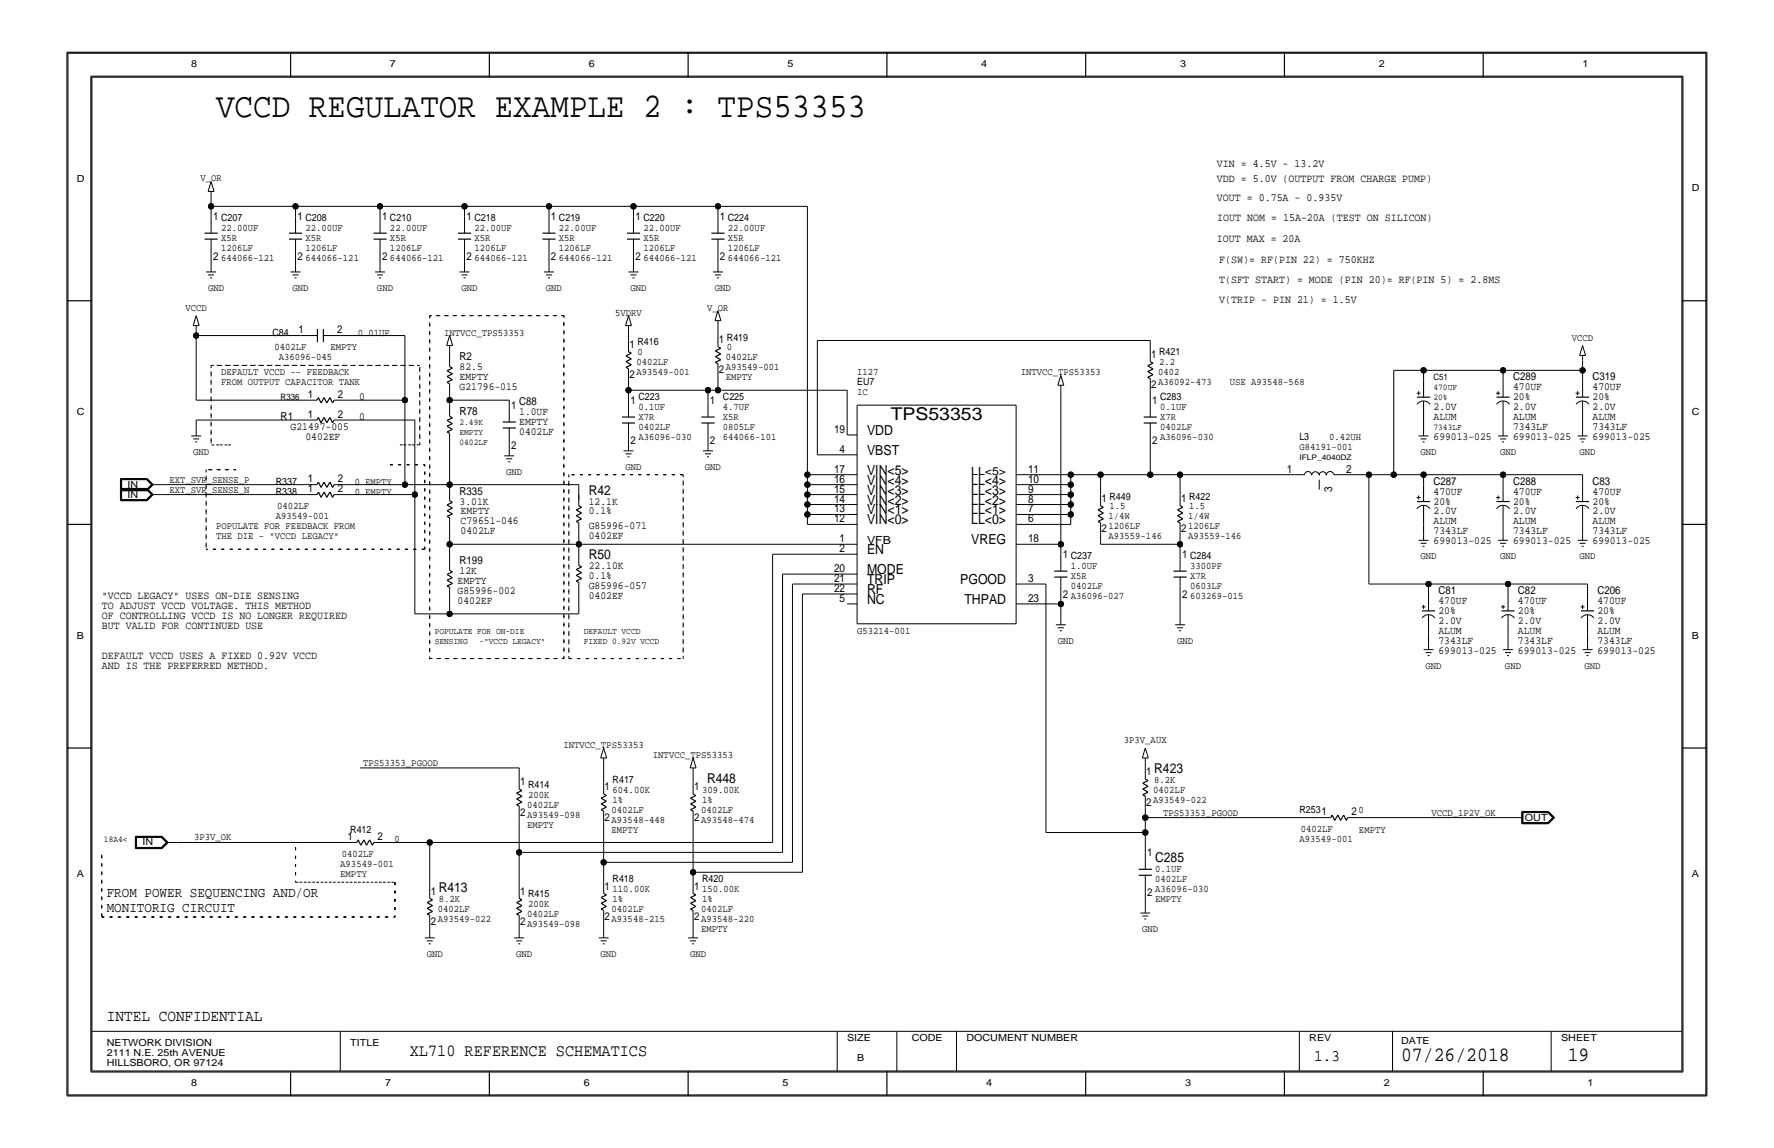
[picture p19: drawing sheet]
<svg xmlns="http://www.w3.org/2000/svg" width="432mm" height="279mm" viewBox="0 0 432 279" stroke-linecap="round" stroke-linejoin="round" font-family="sans-serif">
<defs><g id="words">
<text font-size="8.4" x="52.6" y="28.4">VCCD REGULATOR EXAMPLE 2 : TPS53353</text>
<g font-size="4.9">
<text x="341" y="258.3">07/26/2018</text>
<text x="381.6" y="258.3">19</text>
</g>
<text font-size="4.3" x="216.8" y="102.2">TPS53353</text>
<text font-size="4.2" x="99.8" y="257">XL710 REFERENCE SCHEMATICS</text>
<g font-size="3.9">
<text x="26" y="248.6">INTEL CONFIDENTIAL</text>
<text x="319.9" y="258.3">1.3</text>
</g>
<g font-size="3.4">
<text x="211" y="105.9">VDD</text>
<text x="211" y="110.7">VBST</text>
<text x="211" y="115.5">VIN&lt;5&gt;</text>
<text x="211" y="117.9">VIN&lt;4&gt;</text>
<text x="236.4" y="117.9">LL&lt;4&gt;</text>
<text x="211" y="120.4">VIN&lt;3&gt;</text>
<text x="211" y="125.2">VIN&lt;1&gt;</text>
<text x="211" y="122.8">VIN&lt;2&gt;</text>
<text x="236.4" y="122.8">LL&lt;2&gt;</text>
<text x="236.4" y="120.4">LL&lt;3&gt;</text>
<text x="236.4" y="125.2">LL&lt;1&gt;</text>
<text x="211" y="127.6">VIN&lt;0&gt;</text>
<text x="236.4" y="127.6">LL&lt;0&gt;</text>
<text x="211" y="134.9">EN</text>
<text x="236.4" y="132.5">VREG</text>
<text x="211" y="139.7">MODE</text>
<text x="211" y="142.1">TRIP</text>
<text x="233.7" y="142.1">PGOOD</text>
<text x="211" y="147">NC</text>
<text x="211" y="144.6">RF</text>
<text x="234.7" y="147">THPAD</text>
<text x="26" y="222">MONITORIG CIRCUIT</text>
<text x="26" y="218.3">FROM POWER SEQUENCING AND/OR</text>
</g>
<g font-size="3.3">
<text x="143.3" y="120.4">R42</text>
<text x="143.3" y="136.1">R50</text>
<text x="172.1" y="190.5">R448</text>
<text x="280.9" y="188.1">R423</text>
<text x="281.2" y="209.9">C285</text>
<text x="106.8" y="217.1">R413</text>
</g>
<g font-size="2.7">
<text x="296.2" y="40.7">VIN = 4.5V - 13.2V</text>
<text x="296.2" y="44.4">VDD = 5.0V (OUTPUT FROM CHARGE PUMP)</text>
<text x="296.2" y="49">VOUT = 0.75A - 0.935V</text>
<text x="296.3" y="53.8">IOUT NOM = 15A-20A (TEST ON SILICON)</text>
<text x="296.2" y="58.8">IOUT MAX = 20A</text>
<text x="296.8" y="64.1">F(SW)= RF(PIN 22) = 750KHZ</text>
<text x="296.8" y="68.9">T(SFT START) = MODE (PIN 20)= RF(PIN 5) = 2.8MS</text>
<text x="296.8" y="73.8">V(TRIP - PIN 21) = 1.5V</text>
<text x="111.9" y="101">R78</text>
<text x="203" y="105.4">19</text>
<text x="204.4" y="110.2">4</text>
<text x="203" y="117.5">16</text>
<text x="203" y="115.1">17</text>
<text x="203" y="119.9">15</text>
<text x="236.4" y="115.5">LL&lt;5&gt;</text>
<text x="250.2" y="119.9">9</text>
<text x="250.2" y="115.1">11</text>
<text x="250.2" y="117.5">10</text>
<text x="313.2" y="115">1</text>
<text x="324.2" y="119.8" transform="rotate(-90 324.2 119.8)">3</text>
<text x="327.6" y="115">2</text>
<text x="203" y="122.3">14</text>
<text x="203" y="124.7">13</text>
<text x="250.2" y="124.7">7</text>
<text x="250.2" y="122.3">8</text>
<text x="203" y="127.1">12</text>
<text x="204.4" y="132">1</text>
<text x="250.2" y="127.1">6</text>
<text x="250.2" y="132">18</text>
<text x="204.4" y="134.4">2</text>
<text x="211" y="132.5">VFB</text>
<text x="203" y="139.2">20</text>
<text x="203" y="141.7">21</text>
<text x="250.2" y="141.7">3</text>
<text x="24.8" y="145.8">&quot;VCCD LEGACY&quot; USES ON-DIE SENSING</text>
<text x="24.8" y="148.2">TO ADJUST VCCD VOLTAGE. THIS METHOD</text>
<text x="203" y="144.1">22</text>
<text x="204.4" y="146.5">5</text>
<text x="250.2" y="146.5">23</text>
<text x="24.8" y="153">BUT VALID FOR CONTINUED USE</text>
<text x="24.8" y="150.6">OF CONTROLLING VCCD IS NO LONGER REQUIRED</text>
<text x="24.8" y="160.3">DEFAULT VCCD USES A FIXED 0.92V VCCD</text>
<text x="24.8" y="162.7">AND IS THE PREFERRED METHOD.</text>
</g>
<g font-size="2.6">
<text x="51.9" y="53.6">1 C207</text>
<text x="72.4" y="53.6">1 C208</text>
<text x="93" y="53.6">1 C210</text>
<text x="113.6" y="53.6">1 C218</text>
<text x="134.1" y="53.6">1 C219</text>
<text x="154.7" y="53.6">1 C220</text>
<text x="175.2" y="53.6">1 C224</text>
<text x="51.9" y="63.3">2</text>
<text x="72.4" y="63.3">2</text>
<text x="93" y="63.3">2</text>
<text x="113.6" y="63.3">2</text>
<text x="134.1" y="63.3">2</text>
<text x="154.7" y="63.3">2</text>
<text x="175.2" y="63.3">2</text>
<text x="72.7" y="80.9">1</text>
<text x="82.1" y="80.9">2</text>
<text x="175" y="83.5">1</text>
<text x="111.9" y="87.7">R2</text>
<text x="153.2" y="84.7">1</text>
<text x="280.2" y="87.1">1</text>
<text x="111.9" y="95">G21796-015</text>
<text x="111.9" y="90.1">82.5</text>
<text x="111.9" y="92.6">EMPTY</text>
<text x="153.2" y="92.1">2</text>
<text x="175" y="90.9">2</text>
<text x="280.2" y="94.5">2</text>
<text x="368.3" y="95">470UF</text>
<text x="368.3" y="92.6">C289</text>
<text x="387.6" y="92.6">C319</text>
<text x="387.6" y="95">470UF</text>
<text x="74.9" y="96.8">1</text>
<text x="74.9" y="101.6">1</text>
<text x="82.2" y="96.8">2</text>
<text x="82.2" y="101.6">2</text>
<text x="87.5" y="97.4">0</text>
<text x="124.4" y="99.6">1</text>
<text x="126.4" y="98.6">C88</text>
<text x="126.4" y="101">1.0UF</text>
<text x="153.5" y="98.4">1</text>
<text x="172.8" y="98.4">1</text>
<text x="280.5" y="98.4">1</text>
<text x="348.9" y="99.8">2.0V</text>
<text x="368.3" y="97.4">20%</text>
<text x="368.3" y="99.8">2.0V</text>
<text x="387.6" y="99.8">2.0V</text>
<text x="387.6" y="97.4">20%</text>
<text x="68.3" y="102.2">R1</text>
<text x="70.7" y="104.7">G21497-005</text>
<text x="74.4" y="107.1">0402EF</text>
<text x="87.5" y="102.2">0</text>
<text x="126.4" y="105.9">0402LF</text>
<text x="126.4" y="103.4">EMPTY</text>
<text x="348.9" y="107.1">699013-025</text>
<text x="348.9" y="102.2">ALUM</text>
<text x="368.3" y="107.1">699013-025</text>
<text x="368.3" y="102.2">ALUM</text>
<text x="368.3" y="104.6">7343LF</text>
<text x="387.6" y="107.1">699013-025</text>
<text x="387.6" y="104.6">7343LF</text>
<text x="387.6" y="102.2">ALUM</text>
<text x="124.4" y="109.2">2</text>
<text x="153.5" y="108">2</text>
<text x="172.8" y="108">2</text>
<text x="280.5" y="108">2</text>
<text x="74.9" y="119.8">1</text>
<text x="74.9" y="117.4">1</text>
<text x="82.2" y="119.8">2</text>
<text x="82.2" y="117.4">2</text>
<text x="348.9" y="118">C287</text>
<text x="368.3" y="118">C288</text>
<text x="387.6" y="118">C83</text>
<text x="111.9" y="122.8">3.01K</text>
<text x="111.9" y="120.4">R335</text>
<text x="112.1" y="125.2">EMPTY</text>
<text x="143.3" y="122.8">12.1K</text>
<text x="143.3" y="125.2">0.1%</text>
<text x="268.1" y="122.2">1</text>
<text x="287.5" y="122.2">1</text>
<text x="348.9" y="125.2">2.0V</text>
<text x="348.9" y="122.8">20%</text>
<text x="348.9" y="120.4">470UF</text>
<text x="368.3" y="125.2">2.0V</text>
<text x="368.3" y="120.4">470UF</text>
<text x="368.3" y="122.8">20%</text>
<text x="387.6" y="125.2">2.0V</text>
<text x="387.6" y="122.8">20%</text>
<text x="387.6" y="120.4">470UF</text>
<text x="112.1" y="130">0402LF</text>
<text x="112.1" y="127.6">C79651-046</text>
<text x="143.3" y="128.8">G85996-071</text>
<text x="143.3" y="131.3">0402EF</text>
<text x="268.1" y="129.6">2</text>
<text x="287.5" y="129.6">2</text>
<text x="348.9" y="127.6">ALUM</text>
<text x="348.9" y="130">7343LF</text>
<text x="368.3" y="127.6">ALUM</text>
<text x="368.3" y="130">7343LF</text>
<text x="387.6" y="127.6">ALUM</text>
<text x="387.6" y="130">7343LF</text>
<text x="111.9" y="137.3">R199</text>
<text x="258.7" y="135.9">1 C237</text>
<text x="287.7" y="135.9">1 C284</text>
<text x="348.9" y="132.5">699013-025</text>
<text x="368.3" y="132.5">699013-025</text>
<text x="387.6" y="132.5">699013-025</text>
<text x="111.4" y="142.1">EMPTY</text>
<text x="111.9" y="139.7">12K</text>
<text x="143.3" y="140.9">0.1%</text>
<text x="143.3" y="138.5">22.10K</text>
<text x="143.3" y="143.4">G85996-057</text>
<text x="111.4" y="144.6">G85996-002</text>
<text x="111.4" y="147">0402EF</text>
<text x="143.3" y="145.8">0402EF</text>
<text x="258.7" y="145.5">2 A36096-027</text>
<text x="287.7" y="145.5">2</text>
<text x="350.1" y="144.6">C81</text>
<text x="350.1" y="147">470UF</text>
<text x="350.1" y="149.4">20%</text>
<text x="369.5" y="147">470UF</text>
<text x="369.5" y="144.6">C82</text>
<text x="369.5" y="149.4">20%</text>
<text x="388.8" y="147">470UF</text>
<text x="388.8" y="144.6">C206</text>
<text x="388.8" y="149.4">20%</text>
<text x="350.1" y="154.2">ALUM</text>
<text x="350.1" y="151.8">2.0V</text>
<text x="369.5" y="151.8">2.0V</text>
<text x="369.5" y="154.2">ALUM</text>
<text x="388.8" y="151.8">2.0V</text>
<text x="388.8" y="154.2">ALUM</text>
<text x="350.1" y="159.1">699013-025</text>
<text x="350.1" y="156.7">7343LF</text>
<text x="369.5" y="159.1">699013-025</text>
<text x="369.5" y="156.7">7343LF</text>
<text x="388.8" y="156.7">7343LF</text>
<text x="388.8" y="159.1">699013-025</text>
<text x="126.6" y="191.2">1 R414</text>
<text x="279" y="188.7">1</text>
<text x="147.2" y="192.4">1</text>
<text x="168.9" y="192.4">1</text>
<text x="279" y="196.1">2</text>
<text x="126.6" y="198.5">2A93549-098</text>
<text x="147.2" y="199.7">2A93548-448</text>
<text x="168.9" y="199.7">2A93548-474</text>
<text x="328.9" y="198.4">2</text>
<text x="84.6" y="204.5">1</text>
<text x="91.9" y="204.5">2</text>
<text x="279.3" y="208.4">1</text>
<text x="104.8" y="217.8">1</text>
<text x="126.6" y="217.8">1 R415</text>
<text x="147.2" y="216.6">1</text>
<text x="168.9" y="216.6">1</text>
<text x="279.3" y="218.1">2</text>
<text x="104.8" y="225.1">2</text>
<text x="126.6" y="225.1">2A93549-098</text>
<text x="147.2" y="223.9">2A93548-215</text>
<text x="168.9" y="223.9">2A93548-220</text>
</g>
<g font-size="2.4">
<text x="46.5" y="16.4">8</text>
<text x="94.9" y="16.4">7</text>
<text x="143.3" y="16.4">6</text>
<text x="191.7" y="16.4">5</text>
<text x="238.9" y="16.4">4</text>
<text x="287.2" y="16.4">3</text>
<text x="335.6" y="16.4">2</text>
<text x="385.2" y="16.4">1</text>
<text x="18.7" y="44.2">D</text>
<text x="48.8" y="44.2">V_OR</text>
<text x="411.8" y="46.6">D</text>
<text x="53.8" y="58.7">X5R</text>
<text x="53.8" y="56.3">22.00UF</text>
<text x="74.4" y="58.7">X5R</text>
<text x="74.4" y="56.3">22.00UF</text>
<text x="94.9" y="58.7">X5R</text>
<text x="94.9" y="56.3">22.00UF</text>
<text x="115.5" y="56.3">22.00UF</text>
<text x="115.5" y="58.7">X5R</text>
<text x="136" y="56.3">22.00UF</text>
<text x="136" y="58.7">X5R</text>
<text x="156.6" y="58.7">X5R</text>
<text x="156.6" y="56.3">22.00UF</text>
<text x="177.2" y="58.7">X5R</text>
<text x="177.2" y="56.3">22.00UF</text>
<text x="53.8" y="63.5">644066-121</text>
<text x="53.8" y="61.1">1206LF</text>
<text x="74.4" y="61.1">1206LF</text>
<text x="74.4" y="63.5">644066-121</text>
<text x="94.9" y="63.5">644066-121</text>
<text x="94.9" y="61.1">1206LF</text>
<text x="115.5" y="61.1">1206LF</text>
<text x="115.5" y="63.5">644066-121</text>
<text x="136" y="63.5">644066-121</text>
<text x="136" y="61.1">1206LF</text>
<text x="156.6" y="61.1">1206LF</text>
<text x="156.6" y="63.5">644066-121</text>
<text x="177.2" y="63.5">644066-121</text>
<text x="177.2" y="61.1">1206LF</text>
<text x="50.6" y="70.8">GND</text>
<text x="71.2" y="70.8">GND</text>
<text x="91.8" y="70.8">GND</text>
<text x="112.3" y="70.8">GND</text>
<text x="132.9" y="70.8">GND</text>
<text x="153.4" y="70.8">GND</text>
<text x="174" y="70.8">GND</text>
<text x="45.1" y="75.6">VCCD</text>
<text x="149.7" y="76.8">5VDRV</text>
<text x="172.1" y="75.6">V_OR</text>
<text x="66.3" y="81.7">C84</text>
<text x="87.1" y="81.7">0.01UF</text>
<text x="108.1" y="81.7">INTVCC_TPS53353</text>
<text x="176.9" y="82.9">R419</text>
<text x="382.6" y="82.9">VCCD</text>
<text x="66.8" y="85.3">0402LF</text>
<text x="67.8" y="87.7">A36096-045</text>
<text x="80.4" y="85.3">EMPTY</text>
<text x="154.9" y="88.9">0402LF</text>
<text x="155.2" y="84.1">R416</text>
<text x="155.2" y="86.5">0</text>
<text x="176.7" y="87.7">0402LF</text>
<text x="176.9" y="85.3">0</text>
<text x="282.2" y="88.9">2.2</text>
<text x="282.2" y="86.5">R421</text>
<text x="53.8" y="91.3">DEFAULT VCCD -- FEEDBACK</text>
<text x="53.8" y="93.8">FROM OUTPUT CAPACITOR TANK</text>
<text x="154.9" y="91.3">A93549-001</text>
<text x="176.7" y="90.1">A93549-001</text>
<text x="176.7" y="92.6">EMPTY</text>
<text x="208.6" y="91.3">I127</text>
<text x="208.6" y="93.8">EU7</text>
<text x="248.4" y="91.3">INTVCC_TPS53353</text>
<text x="281.9" y="93.8">A36092-473</text>
<text x="281.9" y="91.3">0402</text>
<text x="299.3" y="93.8">USE A93548-568</text>
<text x="18.7" y="101">C</text>
<text x="155.4" y="97.4">C223</text>
<text x="155.4" y="99.8">0.1UF</text>
<text x="176" y="97.4">C225</text>
<text x="176" y="99.8">4.7UF</text>
<text x="208.6" y="96.2">IC</text>
<text x="282.4" y="99.8">0.1UF</text>
<text x="282.4" y="97.4">C283</text>
<text x="411.8" y="101">C</text>
<text x="155.4" y="104.6">0402LF</text>
<text x="155.4" y="102.2">X7R</text>
<text x="155.4" y="107.1">A36096-030</text>
<text x="176" y="107.1">644066-101</text>
<text x="176" y="102.2">X5R</text>
<text x="176" y="104.7">0805LF</text>
<text x="282.4" y="107.1">A36096-030</text>
<text x="282.4" y="104.6">0402LF</text>
<text x="282.4" y="102.2">X7R</text>
<text x="316.3" y="107.1">L3</text>
<text x="323.5" y="107.1">0.42UH</text>
<text x="47" y="110.7">GND</text>
<text x="316.3" y="109.5">G84191-001</text>
<text x="345.8" y="110.7">GND</text>
<text x="365.1" y="110.7">GND</text>
<text x="384.5" y="110.7">GND</text>
<text x="31.1" y="118.7">IN</text>
<text x="41.2" y="119.9">EXT_SVR_SENSE_N</text>
<text x="41.2" y="117.5">EXT_SVR_SENSE_P</text>
<text x="67.1" y="118">R337</text>
<text x="86.4" y="118">0 EMPTY</text>
<text x="123.2" y="115.5">GND</text>
<text x="152.2" y="114.3">GND</text>
<text x="171.6" y="114.3">GND</text>
<text x="31.1" y="121.1">IN</text>
<text x="67.1" y="120.4">R338</text>
<text x="67.4" y="123.8">0402LF</text>
<text x="86.4" y="120.4">0 EMPTY</text>
<text x="270.1" y="124">1.5</text>
<text x="270.1" y="121.6">R449</text>
<text x="289.4" y="124">1.5</text>
<text x="289.4" y="121.6">R422</text>
<text x="52.6" y="128.8">POPULATE FOR FEEDBACK FROM</text>
<text x="52.6" y="131.3">THE DIE - &quot;VCCD LEGACY&quot;</text>
<text x="67.1" y="126.4">A93549-001</text>
<text x="269.8" y="131.3">A93559-146</text>
<text x="269.8" y="128.8">1206LF</text>
<text x="269.8" y="126.4">1/4W</text>
<text x="289.2" y="126.4">1/4W</text>
<text x="289.2" y="128.8">1206LF</text>
<text x="289.2" y="131.3">A93559-146</text>
<text x="345.8" y="136.1">GND</text>
<text x="365.1" y="136.1">GND</text>
<text x="384.5" y="136.1">GND</text>
<text x="260.6" y="143.4">0402LF</text>
<text x="260.6" y="140.9">X5R</text>
<text x="260.6" y="138.5">1.0UF</text>
<text x="289.7" y="143.4">0603LF</text>
<text x="289.7" y="140.9">X7R</text>
<text x="289.7" y="138.5">3300PF</text>
<text x="289.7" y="145.8">603269-015</text>
<text x="18.7" y="155.4">B</text>
<text x="208.6" y="154.2">G53214-001</text>
<text x="411.8" y="155.4">B</text>
<text x="257.5" y="156.7">GND</text>
<text x="286.5" y="156.7">GND</text>
<text x="347" y="162.7">GND</text>
<text x="366.3" y="162.7">GND</text>
<text x="385.7" y="162.7">GND</text>
<text x="137.2" y="182.1">INTVCC_TPS53353</text>
<text x="158.9" y="184.5">INTVCC_TPS53353</text>
<text x="273.6" y="180.8">3P3V_AUX</text>
<text x="88.4" y="186.4">TPS53353_PGOOD</text>
<text x="149.1" y="190.5">R417</text>
<text x="280.9" y="190.5">8.2K</text>
<text x="128.3" y="196.6">0402LF</text>
<text x="128.5" y="194.1">200K</text>
<text x="148.9" y="197.8">0402LF</text>
<text x="149.1" y="195.4">1%</text>
<text x="149.1" y="192.9">604.00K</text>
<text x="170.6" y="197.8">0402LF</text>
<text x="170.9" y="192.9">309.00K</text>
<text x="170.9" y="195.4">1%</text>
<text x="280.7" y="195.4">A93549-022</text>
<text x="280.7" y="192.9">0402LF</text>
<text x="316.3" y="197.8">R2531</text>
<text x="330.7" y="197.8">0</text>
<text x="85.2" y="202.6">R412</text>
<text x="128.3" y="201.4">EMPTY</text>
<text x="148.9" y="202.6">EMPTY</text>
<text x="283.1" y="198.5">TPS53353_PGOOD</text>
<text x="316.6" y="202.4">0402LF</text>
<text x="330.8" y="202.6">EMPTY</text>
<text x="348.4" y="198.5">VCCD_1P2V_OK</text>
<text x="371.2" y="199.7">OUT</text>
<text x="34.7" y="205.8">IN</text>
<text x="47.3" y="204.6">3P3V_OK</text>
<text x="83.2" y="208.5">0402LF</text>
<text x="96" y="205">0</text>
<text x="316.3" y="205">A93549-001</text>
<text x="18.7" y="213.5">A</text>
<text x="82.8" y="213.5">EMPTY</text>
<text x="82.8" y="211.1">A93549-001</text>
<text x="149.1" y="214.7">R418</text>
<text x="170.9" y="214.7">R420</text>
<text x="281.2" y="214.7">0402LF</text>
<text x="281.2" y="212.3">0.1UF</text>
<text x="411.8" y="213.5">A</text>
<text x="106.5" y="222">0402LF</text>
<text x="106.8" y="219.5">8.2K</text>
<text x="128.5" y="220.8">200K</text>
<text x="148.9" y="222">0402LF</text>
<text x="149.1" y="219.6">1%</text>
<text x="149.1" y="217.1">110.00K</text>
<text x="170.6" y="222">0402LF</text>
<text x="170.9" y="219.6">1%</text>
<text x="170.9" y="217.1">150.00K</text>
<text x="281.2" y="219.6">EMPTY</text>
<text x="281.2" y="217.1">A36096-030</text>
<text x="106.5" y="224.4">A93549-022</text>
<text x="128.3" y="223.2">0402LF</text>
<text x="170.6" y="226.8">EMPTY</text>
<text x="278" y="226.8">GND</text>
<text x="103.9" y="232.9">GND</text>
<text x="125.6" y="232.9">GND</text>
<text x="146.2" y="232.9">GND</text>
<text x="168" y="232.9">GND</text>
<text x="26" y="254.6">NETWORK DIVISION</text>
<text x="26" y="257">2111 N.E. 25th AVENUE</text>
<text x="85.2" y="254.6">TITLE</text>
<text x="206.2" y="253.4">SIZE</text>
<text x="221.9" y="253.4">CODE</text>
<text x="235.2" y="253.4">DOCUMENT NUMBER</text>
<text x="318.7" y="253.4">REV</text>
<text x="341" y="254">DATE</text>
<text x="380" y="253.4">SHEET</text>
<text x="26" y="259.5">HILLSBORO, OR 97124</text>
<text x="208.6" y="258.3">B</text>
<text x="46.5" y="264.3">8</text>
<text x="93.7" y="264.3">7</text>
<text x="142.1" y="264.3">6</text>
<text x="190.5" y="264.3">5</text>
<text x="240.1" y="264.3">4</text>
<text x="288.4" y="264.3">3</text>
<text x="336.8" y="264.3">2</text>
<text x="386.4" y="264.3">1</text>
</g>
<g font-size="2.1">
<text x="348.9" y="92.6">C51</text>
<text x="348.9" y="95">470UF</text>
<text x="68.3" y="97.4">R336</text>
<text x="348.9" y="97.4">20%</text>
<text x="111.9" y="103.4">2.49K</text>
<text x="111.9" y="105.9">EMPTY</text>
<text x="348.9" y="104.6">7343LF</text>
<text x="111.9" y="108.3">0402LF</text>
<text x="105.8" y="154.2">POPULATE FOR ON-DIE</text>
<text x="142.1" y="154.2">DEFAULT VCCD</text>
<text x="105.8" y="156.7">SENSING</text>
<text x="116.7" y="156.7">-&quot;VCCD LEGACY&quot;</text>
<text x="142.1" y="156.7">FIXED 0.92V VCCD</text>
<text x="25.3" y="205">18A4&lt;</text>
</g>
<text font-size="1.9" x="316.3" y="111.9">IFLP_4040DZ</text>
</g></defs>
<g fill="none" stroke="#000" stroke-width=".24">
<path d="M16.5 13v253.5zM16.5 13h398.7zM22.1 18.5v242.4zM22.1 18.5h387.5zM409.6 18.5v242.4zM415.2 13v253.5zM50.7 46.6h1.4zM51.4 44.2l-.7 2.4zM51.4 50.2h20.5zM51.4 50.2v2.4zM51.4 47.8v2.4zM51.4 44.2l.7 2.4z"/>
<path d="M51.4 46.6v1.2zM51.4 58.2v4.1zM51.4 52.6v4.2zM71.9 50.2h20.6zM71.9 50.2v2.4zM71.9 58.2v4.1zM71.9 52.6v4.2zM92.5 50.2h20.6zM92.5 50.2v2.4zM92.5 58.2v4.1zM92.5 52.6v4.2zM113.1 50.2h20.5z"/>
<path d="M113.1 50.2v2.4zM113.1 58.2v4.1zM113.1 52.6v4.2zM133.6 50.2h20.6zM133.6 50.2v2.4zM133.6 58.2v4.1zM133.6 52.6v4.2zM154.2 50.2h20.6zM154.2 50.2v2.4zM154.2 58.2v4.1zM154.2 52.6v4.2zM174.8 50.2h21.7z"/>
<path d="M174.8 50.2v2.4zM174.8 58.2v4.1zM174.8 52.6v4.2zM196.5 50.2v65.3zM47 79.2h1.5zM47.8 76.8l-.8 2.4zM47.8 76.8l.7 2.4zM47.8 79.2v1.3zM50.2 66.2h2.4zM50.7 66.9h1.4zM51.1 67.6h.5zM51.4 62.3v2.4z"/>
<path d="M51.4 64.7v1.5zM70.7 66.2h2.5zM71.2 66.9h1.5zM71.7 67.6h.5zM71.9 62.3v2.4zM71.9 64.7v1.5zM91.3 66.2h2.4zM91.8 66.9h1.4zM92.3 67.6h.4zM92.5 62.3v2.4zM92.5 64.7v1.5zM111.9 66.2h2.4z"/>
<path d="M112.3 66.9h1.5zM112.8 67.6h.5zM113.1 62.3v2.4zM113.1 64.7v1.5zM132.4 66.2h2.4zM132.9 66.9h1.5zM133.4 67.6h.5zM133.6 62.3v2.4zM133.6 64.7v1.5zM152.3 79.2h1.4zM153 76.8l-.7 2.4zM153 76.8l.7 2.4z"/>
<path d="M153 79.2v1.3zM153 66.2h2.4zM153.5 66.9h1.4zM153.9 67.6h.5zM154.2 62.3v2.4zM154.2 64.7v1.5zM173.5 66.2h2.5zM174 78h1.5zM174 66.9h1.5zM174.5 67.6h.5zM174.8 75.6l-.8 2.4zM174.8 79.2v2.5z"/>
<path d="M174.8 62.3v2.4zM174.8 75.6l.7 2.4zM174.8 78v1.2zM174.8 64.7v1.5zM47.8 80.5v1.2zM47.8 81.7v15.7zM47.8 97.4h26.6zM47.8 81.7h25.4zM73.2 81.7h4.1zM74.4 97.4h2.8zM78.7 81.7h4.1zM81.3 97.4h2.7z"/>
<path d="M82.8 81.7h15.8zM84 97.4h14.6zM98.6 97.4v20.6zM98.6 81.7v15.7zM108.7 84.1h1.5zM109.4 97.4h14.6zM109.4 81.7l-.7 2.4zM109.4 85.3v1.2zM109.4 97.4v1.2zM109.4 96.2v1.2zM109.4 98.6v2.7zM109.4 93.4v2.8z"/>
<path d="M109.4 86.5v2.7zM109.4 81.7l.8 2.4zM109.4 84.1v1.2zM124 97.4v1.2zM124 98.6v4.1zM153 80.5v2.4zM153 95h19.3zM153 95v2.4zM153 92.6v2.4zM153 97.4v4.1zM153 89.7v2.9zM153 82.9v2.7z"/>
<path d="M172.3 95h2.5zM172.3 95v2.4zM172.3 97.4v4.1zM174.8 95h31.4zM174.8 91.3v3.7zM174.8 88.5v2.8zM174.8 81.7v2.7zM198.9 82.9h81.1zM198.9 82.9v27.8zM206.2 95v10.9zM208.6 98.6v53.2zM208.6 98.6h38.7z"/>
<path d="M247.3 98.6v53.2zM257.5 93.8h1.4zM258.2 91.3l-.7 2.5zM258.2 95v37.5zM258.2 91.3l.7 2.5zM258.2 93.8v1.2zM280 82.9v2.4zM280 95v2.4zM280 92.2v2.8zM280 85.3v2.7zM280 97.4v4.1zM339.2 90.1v25.4z"/>
<path d="M339.2 90.1h7.3zM344.8 95.7h1zM344.9 98.4a1.92 1.92 0 0 1 3.2 0M345.3 95.2v1zM346.5 90.1h19.4zM346.5 90.1v2.5zM346.5 97.6v4.6zM346.5 92.6v4.1zM364.2 95.7h.9zM364.3 98.4a1.92 1.92 0 0 1 3.1 0M364.6 95.2v1zM365.9 90.1v2.5z"/>
<path d="M365.9 97.6v4.6zM365.9 92.6v4.1zM365.9 90.1h19.3zM383.5 95.7h1zM383.6 98.4a1.92 1.92 0 0 1 3.2 0M384 95.2v1zM384.5 86.5h1.4zM385.2 84.1l-.7 2.4zM385.2 87.7v2.4zM385.2 90.1v2.5zM385.2 97.6v4.6zM385.2 92.6v4.1z"/>
<path d="M385.2 86.5v1.2zM385.2 84.1l.7 2.4zM29.3 118.9v3zM29.3 116.5v3zM29.3 119.5h6.5zM29.3 118.9h6.5zM29.3 116.5h6.5zM29.4 119h6.4zM29.4 116.5h6.4zM29.4 119v2.8zM29.4 116.5v2.9zM29.4 119.4h6.4z"/>
<path d="M29.5 119.1v2.6zM29.5 116.6v2.7zM29.5 119.3h6.2zM29.5 119.1h6.2zM29.5 116.6h6.2zM29.6 119.2h6.1zM29.6 116.7h6.1zM29.6 119.2v2.4zM29.6 116.7v2.5zM35.7 119.2l1.2 1.2zM35.7 116.7l1.2 1.3zM35.7 119.2l1.2-1.2z"/>
<path d="M35.7 119.1l1.3 1.3zM35.7 116.6l1.3 1.4zM35.7 119.3l1.3-1.3zM35.8 119l1.4 1.4zM35.8 116.5l1.4 1.5zM35.8 119.5l1.5-1.5zM35.8 118.9l1.5 1.5zM35.8 116.5l1.5 1.5zM36.9 118h2.4zM37.2 118l-1.4 1.4zM39.3 118h35.1zM46.5 106.1h2.5z"/>
<path d="M47 106.8h1.5zM47.5 107.6h.5zM47.8 102.2h26.6zM47.8 102.2v2.4zM47.8 104.6v1.5zM74.4 118h2.8zM74.4 102.2h2.8zM81.3 118h2.7zM81.3 102.2h2.7zM84 102.2h17zM84 118h14.6zM98.6 118h10.8z"/>
<path d="M101 102.2v18.2zM109.4 118h31.5zM109.4 108.3v9.7zM109.4 118v1.2zM109.4 119.2v2.7zM109.4 105.5v2.8zM122.7 110.9h2.5zM123.2 111.7h1.5zM123.7 112.4h.5zM124 108.3v1.2zM124 109.5v1.4zM124 104.2v4.1z"/>
<path d="M140.9 118v2.4zM151.8 109.7h2.4zM152.3 110.5h1.4zM152.7 111.2h.5zM153 107.1v1.2zM153 108.3v1.4zM153 103v4.1zM171.1 109.7h2.4zM171.6 110.5h1.5zM172.1 111.2h.5zM172.3 107.1v1.2zM172.3 108.3v1.4z"/>
<path d="M172.3 103v4.1zM196.5 118v2.4zM196.5 118h9.7zM196.5 115.5v2.5zM196.5 115.5h9.7zM198.9 110.7h7.3zM206.2 105.9h2.4zM206.2 115.5h2.4zM206.2 118h2.4zM206.2 110.7h2.4zM247.3 118h2.4zM247.3 115.5h2.4z"/>
<path d="M249.7 118h10.9zM249.7 115.5h10.9zM260.6 115.5v2.5zM260.6 118v2.4zM260.6 115.5h7.3zM267.9 115.5h12.1zM267.9 115.5v4.9zM280 107.1v8.4zM280 115.5h7.2zM280 103v4.1zM287.2 115.5v4.9zM287.2 115.5h27.9z"/>
<path d="M315.1 115.5h2.4zM317.5 115.6a.87 .87 0 0 1 .9-.8 .87 .87 0 0 1 .9 .8M319.3 115.7a.9 .9 0 0 1 .9-.9 .9 .9 0 0 1 .9 .9M321.1 115.7a.85 .85 0 0 1 .9-.9 .85 .85 0 0 1 .8 .9M321.1 116.7v2.5zM322.8 115.6a.95 .95 0 0 1 .9-.8 .95 .95 0 0 1 1 .8M324.7 115.5h2.5zM327.2 115.5h6zM333.2 115.5v26.6zM333.2 115.5h6zM339.2 115.5h7.3zM345.3 106.1h2.4z"/>
<path d="M345.8 106.8h1.4zM346.3 107.6h.4zM346.5 102.2v2.4zM346.5 115.5h19.4zM346.5 115.5v2.5zM346.5 104.6v1.5zM346.5 118v4.1zM364.6 106.1h2.5zM365.1 106.8h1.5zM365.6 107.6h.5zM365.9 102.2v2.4zM365.9 115.5h19.3z"/>
<path d="M365.9 115.5v2.5zM365.9 104.6v1.5zM365.9 118v4.1zM384 106.1h2.4zM384.5 106.8h1.4zM385 107.6h.5zM385.2 102.2v2.4zM385.2 115.5v2.5zM385.2 118v4.1zM385.2 104.6v1.5zM29.3 121.9h6.5zM29.4 121.8h6.4z"/>
<path d="M29.5 121.7h6.2zM29.6 121.6h6.1zM35.7 121.6l1.2-1.2zM35.7 121.7l1.3-1.3zM35.8 121.8l1.4-1.4zM35.8 121.9l1.5-1.5zM36.9 120.4h2.4zM39.3 120.4h35.1zM74.4 120.4h2.8zM81.3 120.4h2.7zM84 120.4h17zM101 120.4v29z"/>
<path d="M109.4 132.5h31.5zM109.4 132.5v3.6zM109.4 128.8v3.7zM109.4 126v2.8zM109.4 136.1v2.7zM140.9 132.5h65.3zM140.9 130v2.5zM140.9 132.5v2.4zM140.9 120.4v1.2zM140.9 134.9v2.7zM140.9 127.2v2.8zM140.9 120.4v2.7z"/>
<path d="M188.1 134.9h18.1zM188.1 134.9v70.1zM190.5 139.7v67.8zM190.5 139.7h15.7zM196.5 122.8h9.7zM196.5 120.4v2.4zM196.5 122.8v2.4zM196.5 125.2h9.7zM196.5 125.2v2.4zM196.5 120.4h9.7zM196.5 127.6h9.7zM206.2 134.9h2.4z"/>
<path d="M206.2 122.8h2.4zM206.2 125.2h2.4zM206.2 120.4h2.4zM206.2 139.7h2.4zM206.2 127.6h2.4zM206.2 132.5h2.4zM247.3 122.8h2.4zM247.3 120.4h2.4zM247.3 127.6h2.4zM247.3 125.2h2.4zM247.3 132.5h2.4zM249.7 125.2h10.9z"/>
<path d="M249.7 127.6h10.9zM249.7 132.5h8.5zM249.7 120.4h10.9zM249.7 122.8h10.9zM258.2 132.5v2.4zM258.2 134.9v4.1zM260.6 120.4v2.4zM260.6 122.8v2.4zM260.6 125.2v2.4zM267.9 132.5h19.3zM267.9 130v2.5zM267.9 127.2v2.8z"/>
<path d="M267.9 120.4v2.7zM287.2 130v2.5zM287.2 132.5v2.4zM287.2 134.9v4.1zM287.2 127.2v2.8zM287.2 120.4v2.7zM344.8 121.1h1zM344.9 123.8a1.92 1.92 0 0 1 3.2 0M345.3 120.6v1zM345.3 131.5h2.4zM345.8 132.2h1.4zM346.3 133h.4z"/>
<path d="M346.5 127.6v2.4zM346.5 130v1.5zM346.5 123v4.6zM364.2 121.1h.9zM364.3 123.8a1.92 1.92 0 0 1 3.1 0M364.6 120.6v1zM364.6 131.5h2.5zM365.1 132.2h1.5zM365.6 133h.5zM365.9 127.6v2.4zM365.9 130v1.5zM365.9 123v4.6z"/>
<path d="M383.5 121.1h1zM383.6 123.8a1.92 1.92 0 0 1 3.2 0M384 120.6v1zM384 131.5h2.4zM384.5 132.2h1.4zM385 133h.5zM385.2 127.6v2.4zM385.2 130v1.5zM385.2 123v4.6zM101 149.4h8.4zM109.4 149.4h31.5zM109.4 145.8v3.6z"/>
<path d="M109.4 143v2.8zM140.9 144.6v4.8zM140.9 141.8v2.8zM192.9 142.1v67.8zM192.9 142.1h13.3zM195.3 144.6v67.7zM195.3 144.6h10.9zM206.2 147h2.4zM206.2 144.6h2.4zM206.2 142.1h2.4zM208.6 151.8h38.7zM247.3 142.1h2.4z"/>
<path d="M247.3 147h2.4zM249.7 147h8.5zM249.7 142.1h4.9zM254.6 142.1v60.5zM257 152.1h2.4zM257.5 152.8h1.4zM258 153.5h.5zM258.2 144.6v2.4zM258.2 147v3.6zM258.2 140.4v4.2zM258.2 150.6v1.5zM286 152.1h2.4z"/>
<path d="M286.5 152.8h1.5zM287 153.5h.5zM287.2 144.6v6zM287.2 150.6v1.5zM287.2 140.4v4.2zM333.2 142.1h14.5zM346 147.7h1zM346.1 150.4a1.92 1.92 0 0 1 3.2 0M346.5 147.2v1zM346.5 158.1h2.4zM347 158.8h1.4zM347.5 159.6h.5z"/>
<path d="M347.7 154.2v2.5zM347.7 142.1h19.4zM347.7 142.1v2.5zM347.7 156.7v1.4zM347.7 149.6v4.6zM347.7 144.6v4.1zM365.4 147.7h.9zM365.5 150.4a1.92 1.92 0 0 1 3.1 0M365.9 147.2v1zM365.9 158.1h2.4zM366.3 158.8h1.5zM366.8 159.6h.5z"/>
<path d="M367.1 154.2v2.5zM367.1 142.1h19.3zM367.1 142.1v2.5zM367.1 156.7v1.4zM367.1 149.6v4.6zM367.1 144.6v4.1zM384.7 147.7h1zM384.8 150.4a1.92 1.92 0 0 1 3.2 0M385.2 147.2v1zM385.2 158.1h2.4zM385.7 158.8h1.4zM386.2 159.6h.5z"/>
<path d="M386.4 154.2v2.5zM386.4 142.1v2.5zM386.4 156.7v1.4zM386.4 149.6v4.6zM386.4 144.6v4.1zM87.7 186.9h38.7zM126.4 199v8.5zM126.4 186.9v2.4zM126.4 196.2v2.8zM126.4 189.3v2.7zM146.2 184.5h1.5zM146.9 182.1l-.7 2.4z"/>
<path d="M146.9 185.7v4.8zM146.9 182.1l.8 2.4zM146.9 184.5v1.2zM146.9 197.4v2.8zM146.9 190.5v2.7zM168 186.9h1.4zM168.7 184.5l-.7 2.4zM168.7 188.1v2.4zM168.7 197.4v2.8zM168.7 190.5v2.7zM168.7 184.5l.7 2.4zM168.7 186.9v1.2z"/>
<path d="M278 184.5h1.5zM278.8 182.1l-.8 2.4zM278.8 185.7v1.2zM278.8 199v3.6zM278.8 196.6v2.4zM278.8 193.8v2.8zM278.8 186.9v2.7zM278.8 182.1l.7 2.4zM278.8 184.5v1.2zM278.8 199h42.3zM321.1 199h2.8zM328.1 199h2.7z"/>
<path d="M330.8 199h37.5zM368.3 199h2.4zM370.4 197.5v3zM370.4 197.5h6.5zM370.5 197.6h6.3zM370.5 197.6v2.8zM370.6 197.7v2.6zM370.6 197.7h6.2zM370.7 197.8h6zM370.7 197.8v2.4zM376.7 197.8l1.3 1.2zM376.8 197.7l1.3 1.3z"/>
<path d="M376.8 197.6l1.4 1.4zM376.9 197.5l1.5 1.5zM32.9 203.5v3zM32.9 206.5h6.5zM32.9 203.5h6.5zM33 203.6h6.4zM33 203.6v2.8zM33 206.4h6.4zM33.1 203.7v2.6zM33.1 206.3h6.2zM33.1 203.7h6.2zM33.2 203.8h6.1z"/>
<path d="M33.2 203.8v2.4zM33.2 206.2h6.1zM39.3 203.8l1.2 1.2zM39.3 206.2l1.2-1.2zM39.3 203.7l1.3 1.3zM39.3 206.3l1.3-1.3zM39.4 206.4l1.4-1.4zM39.4 203.6l1.4 1.4zM39.4 206.5l1.5-1.5zM39.4 203.5l1.5 1.5zM40.5 205h2.4zM42.9 205h41.1z"/>
<path d="M84 205h2.8zM91 205h2.7zM93.7 205h10.9zM104.6 205v10.9zM104.6 215.9v2.7zM104.6 205h83.5zM126.4 207.5v8.4zM126.4 215.9v2.7zM126.4 207.5h64.1zM146.9 209.9h46zM146.9 200.2v9.7zM146.9 209.9v4.8z"/>
<path d="M146.9 214.7v2.7zM168.7 212.3h26.6zM168.7 200.2v12.1zM168.7 212.3v2.4zM168.7 214.7v2.7zM254.6 202.6h24.2zM278.8 217.1v3.7zM278.8 202.6v4.9zM278.8 213v4.1zM278.8 207.5v4.1zM370.4 200.5h6.5zM370.5 200.4h6.3z"/>
<path d="M370.6 200.3h6.2zM370.7 200.2h6zM376.7 200.2l1.3-1.2zM376.8 200.3l1.3-1.3zM376.8 200.4l1.4-1.4zM376.9 200.5l1.5-1.5zM103.4 228.3h2.4zM103.9 229h1.4zM104.4 229.7h.4zM104.6 225.6v1.2zM104.6 226.8v1.5zM104.6 222.8v2.8z"/>
<path d="M125.2 228.3h2.4zM125.6 229h1.5zM126.1 229.7h.5zM126.4 225.6v1.2zM126.4 226.8v1.5zM126.4 222.8v2.8zM145.7 228.3h2.4zM146.2 229h1.5zM146.7 229.7h.5zM146.9 224.4v2.4zM146.9 226.8v1.5zM146.9 221.6v2.8z"/>
<path d="M167.5 228.3h2.4zM168 229h1.4zM168.5 229.7h.4zM168.7 224.4v2.4zM168.7 226.8v1.5zM168.7 221.6v2.8zM277.6 222.2h2.4zM278 222.9h1.5zM278.5 223.7h.5zM278.8 220.8v1.4zM22.4 251h387zM82.8 251v9.7z"/>
<path d="M203.8 251v9.7zM218.3 251v9.7zM232.8 251v9.7zM316.3 251v9.7zM339 251v9.7zM377.6 251v9.7zM16.5 266.5h398.7zM22.1 260.9h387.5z"/>
</g>
<g fill="none" stroke="#000" stroke-width=".24" stroke-dasharray=".7 1.4" stroke-linecap="butt">
<path d="M104.6 76.8v83.5zM104.6 76.8h32.7zM137.3 76.8v83.5zM51.4 88.9h50.8zM51.4 88.9v19.4zM102.2 88.9v19.4zM50.2 114.3v19.4zM50.2 114.3h7.2zM51.4 108.3h4.8zM94.9 113.1h8.5zM97.3 108.3h4.9zM103.4 113.1v20.6z"/>
<path d="M138.5 115.5v44.8zM138.5 115.5h27.8zM166.3 115.5v44.8zM50.2 133.7h53.2zM104.6 160.3h32.7zM138.5 160.3h27.8zM24.8 207.5v15.7zM71.9 206.2v8.5zM71.9 214.7h24.2zM96.1 214.7v8.5zM24.8 223.2h71.3z"/>
</g>
<g fill="#000" stroke="#000" stroke-width=".24">
<circle cx="51.4" cy="50.2" r=".68"/>
<circle cx="71.9" cy="50.2" r=".68"/>
<circle cx="92.5" cy="50.2" r=".68"/>
<circle cx="113.1" cy="50.2" r=".68"/>
<circle cx="133.6" cy="50.2" r=".68"/>
<circle cx="154.2" cy="50.2" r=".68"/>
<circle cx="174.8" cy="50.2" r=".68"/>
<circle cx="47.8" cy="81.7" r=".68"/>
<circle cx="98.6" cy="97.4" r=".68"/>
<circle cx="109.4" cy="97.4" r=".68"/>
<circle cx="153" cy="95" r=".68"/>
<circle cx="172.3" cy="95" r=".68"/>
<circle cx="174.8" cy="95" r=".68"/>
<circle cx="346.5" cy="90.1" r=".68"/>
<circle cx="365.9" cy="90.1" r=".68"/>
<circle cx="385.2" cy="90.1" r=".68"/>
<circle cx="98.6" cy="118" r=".68"/>
<circle cx="109.4" cy="118" r=".68"/>
<circle cx="196.5" cy="118" r=".68"/>
<circle cx="196.5" cy="115.5" r=".68"/>
<circle cx="260.6" cy="118" r=".68"/>
<circle cx="260.6" cy="115.5" r=".68"/>
<circle cx="267.9" cy="115.5" r=".68"/>
<circle cx="280" cy="115.5" r=".68"/>
<circle cx="287.2" cy="115.5" r=".68"/>
<circle cx="333.2" cy="115.5" r=".68"/>
<circle cx="339.2" cy="115.5" r=".68"/>
<circle cx="346.5" cy="115.5" r=".68"/>
<circle cx="365.9" cy="115.5" r=".68"/>
<circle cx="101" cy="120.4" r=".68"/>
<circle cx="109.4" cy="132.5" r=".68"/>
<circle cx="140.9" cy="132.5" r=".68"/>
<circle cx="196.5" cy="120.4" r=".68"/>
<circle cx="196.5" cy="122.8" r=".68"/>
<circle cx="196.5" cy="125.2" r=".68"/>
<circle cx="258.2" cy="132.5" r=".68"/>
<circle cx="260.6" cy="125.2" r=".68"/>
<circle cx="260.6" cy="122.8" r=".68"/>
<circle cx="260.6" cy="120.4" r=".68"/>
<circle cx="287.2" cy="132.5" r=".68"/>
<circle cx="109.4" cy="149.4" r=".68"/>
<circle cx="258.2" cy="147" r=".68"/>
<circle cx="347.7" cy="142.1" r=".68"/>
<circle cx="367.1" cy="142.1" r=".68"/>
<circle cx="278.8" cy="199" r=".68"/>
<circle cx="104.6" cy="205" r=".68"/>
<circle cx="126.4" cy="207.5" r=".68"/>
<circle cx="146.9" cy="209.9" r=".68"/>
<circle cx="168.7" cy="212.3" r=".68"/>
<circle cx="278.8" cy="202.6" r=".68"/>
</g>
<g fill="none" stroke="#000" stroke-width=".29">
<path d="M16.3 12.7h399.1zM16.3 12.7v254zM22.4 18.8h387zM22.4 18.8v241.9zM70.7 12.7v6.1zM119.1 12.7v6.1zM167.5 12.7v6.1zM215.9 12.7v6.1zM264.3 12.7v6.1zM312.6 12.7v6.1zM361 12.7v6.1zM409.4 18.8v241.9z"/>
<path d="M415.4 12.7v254zM49.8 56.8h3.2zM49.8 58.2h3.2zM70.3 56.8h3.2zM70.3 58.2h3.2zM90.9 56.8h3.2zM90.9 58.2h3.2zM111.5 56.8h3.2zM111.5 58.2h3.2zM132 56.8h3.2zM132 58.2h3.2zM152.6 56.8h3.2z"/>
<path d="M152.6 58.2h3.2zM173.2 56.8h3.1zM173.2 58.2h3.1zM16.3 73.2h6.1zM409.4 73.2h6zM77.3 80.1v3.2zM77.5 96.8l.6 1.3zM77.5 96.8l-.3 .6zM78.7 80.1v3.2zM78.9 96.8l.6 1.3zM78.9 96.8l-.8 1.3zM80.3 96.8l.6 1.3z"/>
<path d="M80.3 96.8l-.8 1.3zM81.3 97.4l-.4 .7zM108.8 93l.6 .4zM108.8 93l1.3-.6zM108.8 91.6l1.3 .8zM108.8 91.6l1.3-.6zM108.8 90.2l1.3-.6zM108.8 90.2l1.3 .8zM109.4 89.2l.7 .4zM152.4 89.4l.6 .3zM152.4 89.4l1.3-.6zM152.4 88l1.3 .8z"/>
<path d="M152.4 88l1.3-.6zM152.4 86.6l1.3-.6zM152.4 86.6l1.3 .8zM153 85.6l.7 .4zM174.1 88.2l.7 .3zM174.1 88.2l1.3-.6zM174.1 86.8l1.3 .8zM174.1 86.8l1.3-.6zM174.1 85.4l1.3-.6zM174.1 85.4l1.3 .8zM174.8 84.4l.6 .4zM279.4 91.8l.6 .4z"/>
<path d="M279.4 91.8l1.3-.6zM279.4 90.4l1.3 .8zM279.4 90.4l1.3-.6zM279.4 89l1.3-.6zM279.4 89l1.3 .8zM280 88l.7 .4zM344.9 96.7h3.2zM364.3 96.7h3.2zM383.6 96.7h3.2zM77.5 117.3l.6 1.3zM77.5 117.3l-.3 .7zM77.5 119.7l.6 1.3z"/>
<path d="M77.5 119.7l-.3 .7zM77.5 101.6l.6 1.3zM77.5 101.6l-.3 .6zM78.9 117.3l.6 1.3zM78.9 117.3l-.8 1.3zM78.9 119.7l.6 1.3zM78.9 119.7l-.8 1.3zM78.9 101.6l.6 1.3zM78.9 101.6l-.8 1.3zM80.3 117.3l.6 1.3zM80.3 117.3l-.8 1.3zM80.3 119.7l.6 1.3z"/>
<path d="M80.3 119.7l-.8 1.3zM80.3 101.6l.6 1.3zM80.3 101.6l-.8 1.3zM81.3 118l-.4 .6zM81.3 102.2l-.4 .7zM108.8 105.1l.6 .4zM108.8 105.1l1.3-.6zM108.8 103.7l1.3 .8zM108.8 103.7l1.3-.6zM108.8 102.3l1.3-.6zM108.8 102.3l1.3 .8zM109.4 101.3l.7 .4z"/>
<path d="M122.4 102.7h3.1zM122.4 104.2h3.1zM151.4 101.5h3.2zM151.4 103h3.2zM170.7 101.5h3.2zM170.7 103h3.2zM278.4 101.5h3.2zM278.4 103h3.2zM16.3 127.6h6.1zM81.3 120.4l-.4 .6zM108.8 125.7l.6 .3zM108.8 125.7l1.3-.6z"/>
<path d="M108.8 124.3l1.3 .8zM108.8 124.3l1.3-.6zM108.8 122.9l1.3-.6zM108.8 122.9l1.3 .8zM108.8 139.8l1.3-.6zM108.8 139.8l1.3 .8zM109.4 121.9l.7 .4zM109.4 138.8l.7 .4zM140.3 138.6l1.3-.6zM140.3 138.6l1.3 .8zM140.3 126.9l.6 .3zM140.3 126.9l1.3-.6z"/>
<path d="M140.3 125.5l1.3 .8zM140.3 125.5l1.3-.6zM140.3 124.1l1.3-.6zM140.3 124.1l1.3 .8zM140.9 137.6l.7 .4zM140.9 123.1l.7 .4zM256.6 139h3.2zM267.3 126.9l.6 .3zM267.3 126.9l1.3-.6zM267.3 125.5l1.3 .8zM267.3 125.5l1.3-.6zM267.3 124.1l1.3-.6z"/>
<path d="M267.3 124.1l1.3 .8zM267.9 123.1l.7 .4zM285.6 139h3.2zM286.6 126.9l.6 .3zM286.6 126.9l1.3-.6zM286.6 125.5l1.3 .8zM286.6 125.5l1.3-.6zM286.6 124.1l1.3-.6zM286.6 124.1l1.3 .8zM287.2 123.1l.7 .4zM344.9 122.1h3.2zM364.3 122.1h3.2z"/>
<path d="M383.6 122.1h3.2zM409.4 127.6h6zM108.8 142.6l.6 .4zM108.8 142.6l1.3-.6zM108.8 141.2l1.3 .8zM108.8 141.2l1.3-.6zM140.3 141.4l.6 .4zM140.3 141.4l1.3-.6zM140.3 140l1.3 .8zM140.3 140l1.3-.6zM256.6 140.4h3.2zM285.6 140.4h3.2z"/>
<path d="M346.1 148.7h3.2zM365.5 148.7h3.2zM384.8 148.7h3.2zM16.3 182.1h6.1zM125.7 195.8l.7 .4zM125.7 195.8l1.3-.6zM125.7 194.4l1.3 .8zM125.7 194.4l1.3-.6zM125.7 193l1.3-.6zM125.7 193l1.3 .8zM126.4 192l.6 .4zM146.3 197.1l.6 .3z"/>
<path d="M146.3 197.1l1.3-.7zM146.3 195.7l1.3 .7zM146.3 195.7l1.3-.7zM146.3 194.2l1.3-.6zM146.3 194.2l1.3 .8zM146.9 193.2l.7 .4zM168.1 197.1l.6 .3zM168.1 197.1l1.3-.7zM168.1 195.7l1.3 .7zM168.1 195.7l1.3-.7zM168.1 194.2l1.3-.6zM168.1 194.2l1.3 .8z"/>
<path d="M168.7 193.2l.7 .4zM278.1 193.4l.7 .4zM278.1 193.4l1.3-.6zM278.1 192l1.3 .8zM278.1 192l1.3-.6zM278.1 190.6l1.3-.6zM278.1 190.6l1.3 .8zM278.8 189.6l.6 .4zM324.2 198.4l.7 1.3zM324.2 198.4l-.3 .6zM325.7 198.4l.6 1.3zM325.7 198.4l-.8 1.3z"/>
<path d="M327.1 198.4l.6 1.3zM327.1 198.4l-.8 1.3zM328.1 199l-.4 .7zM409.4 182.1h6zM87.2 204.4l.6 1.3zM87.2 204.4l-.4 .6zM88.6 204.4l.6 1.3zM88.6 204.4l-.8 1.3zM90 204.4l.6 1.3zM90 204.4l-.8 1.3zM91 205l-.4 .7zM104 219.6l1.3-.6z"/>
<path d="M104 219.6l1.3 .8zM104.6 218.6l.7 .4zM125.7 219.6l1.3-.6zM125.7 219.6l1.3 .8zM126.4 218.6l.6 .4zM146.3 219.8l1.3 .8zM146.3 219.8l1.3-.6zM146.3 218.4l1.3-.6zM146.3 218.4l1.3 .8zM146.9 217.4l.7 .4zM168.1 219.8l1.3 .8zM168.1 219.8l1.3-.6z"/>
<path d="M168.1 218.4l1.3-.6zM168.1 218.4l1.3 .8zM168.7 217.4l.7 .4zM277.2 211.6h3.2zM277.2 213h3.2zM104 222.5l.6 .3zM104 222.5l1.3-.7zM104 221.1l1.3 .7zM104 221.1l1.3-.7zM125.7 222.5l.7 .3zM125.7 222.5l1.3-.7zM125.7 221.1l1.3 .7z"/>
<path d="M125.7 221.1l1.3-.7zM146.3 221.2l.6 .4zM146.3 221.2l1.3-.6zM168.1 221.2l.6 .4zM168.1 221.2l1.3-.6zM16.3 266.7h399.1zM22.4 260.7h387zM70.7 260.7v6zM119.1 260.7v6zM167.5 260.7v6zM215.9 260.7v6zM264.3 260.7v6z"/>
<path d="M312.6 260.7v6zM361 260.7v6z"/>
</g>
<use href="#words"/>
</svg>
